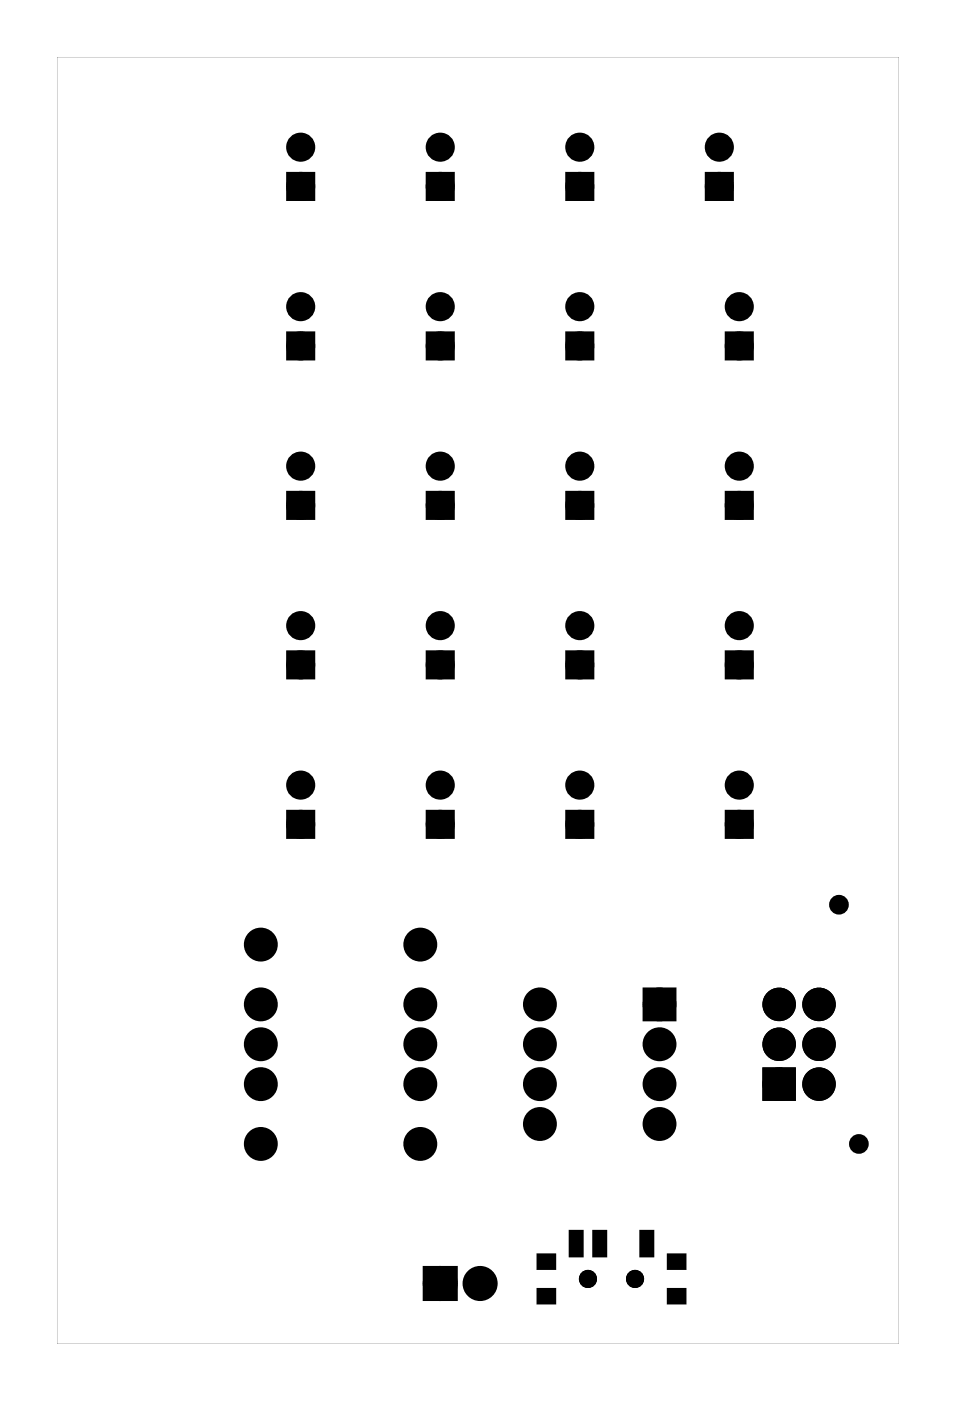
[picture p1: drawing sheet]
<svg xmlns="http://www.w3.org/2000/svg" width="61mm" height="89mm" viewBox="0 0 61 89" stroke-linecap="round" stroke-linejoin="round" font-family="sans-serif">
<g fill="#000">
<path d="M18.6 11.3h1.2v1.2h-1.2zM27.4 11.3h1.2v1.2h-1.2zM36.3 11.3h1.2v1.2h-1.2zM45.2 11.3h1.2v1.2h-1.2zM18.6 31.6h1.2v1.2h-1.2zM18.6 21.4h1.2v1.2h-1.2zM27.4 31.6h1.2v1.2h-1.2zM27.4 21.4h1.2v1.2h-1.2zM36.3 31.6h1.2v1.2h-1.2zM36.3 21.4h1.2v1.2h-1.2zM46.5 31.6h1.2v1.2h-1.2zM46.5 21.4h1.2v1.2h-1.2z"/>
<path d="M18.6 51.9h1.2v1.2h-1.2zM18.6 41.8h1.2v1.2h-1.2zM27.4 51.9h1.2v1.2h-1.2zM27.4 41.8h1.2v1.2h-1.2zM36.3 51.9h1.2v1.2h-1.2zM36.3 41.8h1.2v1.2h-1.2zM46.5 51.9h1.2v1.2h-1.2zM46.5 41.8h1.2v1.2h-1.2zM34.3 80h1v.8h-1zM36.4 78.5h.7v1.5h-.7zM37.9 78.5h.7v1.5h-.7zM40.9 78.5h.7v1.5h-.7z"/>
<path d="M41.3 63.3h1.4v1.4h-1.4zM42.6 80h1v.8h-1zM27.3 81h1.5v1.5h-1.5zM34.3 82.2h1v.8h-1zM42.6 82.2h1v.8h-1z"/>
<path d="M3.6 3.6v82h53.7v-82zM3.6 3.6h53.7v82h-53.7z"/>
<path d="M48.7 68.1v1.9h1.9v-1.9zM49.1 69.1a.51 .51 0 0 1 1 0 .51 .51 0 0 1-1 0z"/>
<path d="M48.7 68.1v1.9h1.9v-1.9zM49.1 69.1a.51 .51 0 0 1 1 0 .51 .51 0 0 1-1 0z"/>
</g>
<g fill="none" stroke="#000" stroke-width=".76" stroke-linecap="butt">
<path d="M41.3 63.3h1.4v1.4h-1.4zM27.3 81h1.5v1.5h-1.5z"/>
<circle cx="16.6" cy="72.9" r=".7"/>
<circle cx="16.6" cy="66.5" r=".7"/>
<circle cx="16.6" cy="69.1" r=".7"/>
<circle cx="16.6" cy="60.2" r=".7"/>
<circle cx="16.6" cy="64" r=".7"/>
<circle cx="26.8" cy="72.9" r=".7"/>
<circle cx="26.8" cy="66.5" r=".7"/>
<circle cx="26.8" cy="60.2" r=".7"/>
<circle cx="26.8" cy="69.1" r=".7"/>
<circle cx="26.8" cy="64" r=".7"/>
<circle cx="34.4" cy="64" r=".7"/>
<circle cx="34.4" cy="66.5" r=".7"/>
<circle cx="34.4" cy="69.1" r=".7"/>
<circle cx="34.4" cy="71.6" r=".7"/>
<circle cx="42" cy="64" r=".7"/>
<circle cx="42" cy="66.5" r=".7"/>
<circle cx="42" cy="69.1" r=".7"/>
<circle cx="42" cy="71.6" r=".7"/>
<circle cx="28" cy="81.8" r=".74"/>
<circle cx="30.6" cy="81.8" r=".74"/>
</g>
<g fill="#000">
<circle cx="19.2" cy="19.5" r=".6"/>
<circle cx="19.2" cy="11.9" r=".6"/>
<circle cx="19.2" cy="9.4" r=".6"/>
<circle cx="28" cy="19.5" r=".6"/>
<circle cx="28" cy="11.9" r=".6"/>
<circle cx="28" cy="9.4" r=".6"/>
<circle cx="36.9" cy="19.5" r=".6"/>
<circle cx="36.9" cy="11.9" r=".6"/>
<circle cx="36.9" cy="9.4" r=".6"/>
<circle cx="45.8" cy="11.9" r=".6"/>
<circle cx="45.8" cy="9.4" r=".6"/>
<circle cx="47.1" cy="19.5" r=".6"/>
<circle cx="19.2" cy="39.9" r=".6"/>
<circle cx="19.2" cy="32.2" r=".6"/>
<circle cx="19.2" cy="29.7" r=".6"/>
<circle cx="19.2" cy="22" r=".6"/>
<circle cx="28" cy="39.9" r=".6"/>
<circle cx="28" cy="32.2" r=".6"/>
<circle cx="28" cy="29.7" r=".6"/>
<circle cx="28" cy="22" r=".6"/>
<circle cx="36.9" cy="39.9" r=".6"/>
<circle cx="36.9" cy="32.2" r=".6"/>
<circle cx="36.9" cy="29.7" r=".6"/>
<circle cx="36.9" cy="22" r=".6"/>
<circle cx="47.1" cy="39.9" r=".6"/>
<circle cx="47.1" cy="32.2" r=".6"/>
<circle cx="47.1" cy="29.7" r=".6"/>
<circle cx="47.1" cy="22" r=".6"/>
<circle cx="19.2" cy="52.5" r=".6"/>
<circle cx="19.2" cy="50" r=".6"/>
<circle cx="19.2" cy="42.4" r=".6"/>
<circle cx="28" cy="52.5" r=".6"/>
<circle cx="28" cy="50" r=".6"/>
<circle cx="28" cy="42.4" r=".6"/>
<circle cx="36.9" cy="50" r=".6"/>
<circle cx="36.9" cy="52.5" r=".6"/>
<circle cx="36.9" cy="42.4" r=".6"/>
<circle cx="47.1" cy="52.5" r=".6"/>
<circle cx="47.1" cy="50" r=".6"/>
<circle cx="47.1" cy="42.4" r=".6"/>
<circle cx="53.4" cy="57.6" r=".35"/>
<circle cx="16.6" cy="72.9" r=".7"/>
<circle cx="16.6" cy="60.2" r=".7"/>
<circle cx="16.6" cy="66.5" r=".7"/>
<circle cx="16.6" cy="69.1" r=".7"/>
<circle cx="16.6" cy="64" r=".7"/>
<circle cx="26.8" cy="72.9" r=".7"/>
<circle cx="26.8" cy="60.2" r=".7"/>
<circle cx="26.8" cy="66.5" r=".7"/>
<circle cx="26.8" cy="69.1" r=".7"/>
<circle cx="26.8" cy="64" r=".7"/>
<circle cx="34.4" cy="64" r=".7"/>
<circle cx="34.4" cy="71.6" r=".7"/>
<circle cx="34.4" cy="66.5" r=".7"/>
<circle cx="34.4" cy="69.1" r=".7"/>
<circle cx="42" cy="64" r=".7"/>
<circle cx="42" cy="66.5" r=".7"/>
<circle cx="42" cy="71.6" r=".7"/>
<circle cx="42" cy="69.1" r=".7"/>
<circle cx="49.6" cy="64" r=".72"/>
<circle cx="49.6" cy="69.1" r=".72"/>
<circle cx="49.6" cy="66.5" r=".72"/>
<circle cx="52.2" cy="64" r=".72"/>
<circle cx="52.2" cy="69.1" r=".72"/>
<circle cx="52.2" cy="66.5" r=".72"/>
<circle cx="54.7" cy="72.9" r=".35"/>
<circle cx="28" cy="81.8" r=".74"/>
<circle cx="30.6" cy="81.8" r=".74"/>
<circle cx="37.5" cy="81.5" r=".45"/>
<circle cx="40.5" cy="81.5" r=".45"/>
</g>
<g fill="none" stroke="#000" stroke-width=".69" stroke-linecap="butt">
<circle cx="49.6" cy="64" r=".72"/>
<circle cx="49.6" cy="66.5" r=".72"/>
<circle cx="49.6" cy="69.1" r=".72"/>
<circle cx="52.2" cy="64" r=".72"/>
<circle cx="52.2" cy="66.5" r=".72"/>
<circle cx="52.2" cy="69.1" r=".72"/>
</g>
<g fill="none" stroke="#000" stroke-width=".25">
<path d="M34.3 80h1v.8h-1zM36.4 78.5h.7v1.5h-.7zM37.9 78.5h.7v1.5h-.7zM40.9 78.5h.7v1.5h-.7zM42.6 80h1v.8h-1zM48.7 68.1h1.9v1.9h-1.9zM34.3 82.2h1v.8h-1zM42.6 82.2h1v.8h-1z"/>
<circle cx="49.6" cy="69.1" r=".51"/>
<circle cx="37.5" cy="81.5" r=".45"/>
<circle cx="40.5" cy="81.5" r=".45"/>
</g>
<g fill="none" stroke="#000" stroke-width=".55">
<circle cx="53.4" cy="57.6" r=".35"/>
<circle cx="54.7" cy="72.9" r=".35"/>
</g>
<g fill="none" stroke="#000" stroke-width=".65" stroke-linecap="butt">
<path d="M18.6 11.3h1.2v1.2h-1.2zM27.4 11.3h1.2v1.2h-1.2zM36.3 11.3h1.2v1.2h-1.2zM45.2 11.3h1.2v1.2h-1.2zM18.6 31.6h1.2v1.2h-1.2zM18.6 21.4h1.2v1.2h-1.2zM27.4 31.6h1.2v1.2h-1.2zM27.4 21.4h1.2v1.2h-1.2zM36.3 31.6h1.2v1.2h-1.2zM36.3 21.4h1.2v1.2h-1.2zM46.5 31.6h1.2v1.2h-1.2zM46.5 21.4h1.2v1.2h-1.2z"/>
<path d="M18.6 51.9h1.2v1.2h-1.2zM18.6 41.8h1.2v1.2h-1.2zM27.4 51.9h1.2v1.2h-1.2zM27.4 41.8h1.2v1.2h-1.2zM36.3 51.9h1.2v1.2h-1.2zM36.3 41.8h1.2v1.2h-1.2zM46.5 51.9h1.2v1.2h-1.2zM46.5 41.8h1.2v1.2h-1.2z"/>
<circle cx="19.2" cy="19.5" r=".6"/>
<circle cx="19.2" cy="9.4" r=".6"/>
<circle cx="19.2" cy="11.9" r=".6"/>
<circle cx="28" cy="19.5" r=".6"/>
<circle cx="28" cy="9.4" r=".6"/>
<circle cx="28" cy="11.9" r=".6"/>
<circle cx="36.9" cy="19.5" r=".6"/>
<circle cx="36.9" cy="9.4" r=".6"/>
<circle cx="36.9" cy="11.9" r=".6"/>
<circle cx="45.8" cy="9.4" r=".6"/>
<circle cx="45.8" cy="11.9" r=".6"/>
<circle cx="47.1" cy="19.5" r=".6"/>
<circle cx="19.2" cy="39.9" r=".6"/>
<circle cx="19.2" cy="29.7" r=".6"/>
<circle cx="19.2" cy="32.2" r=".6"/>
<circle cx="19.2" cy="22" r=".6"/>
<circle cx="28" cy="39.9" r=".6"/>
<circle cx="28" cy="29.7" r=".6"/>
<circle cx="28" cy="32.2" r=".6"/>
<circle cx="28" cy="22" r=".6"/>
<circle cx="36.9" cy="29.7" r=".6"/>
<circle cx="36.9" cy="39.9" r=".6"/>
<circle cx="36.9" cy="22" r=".6"/>
<circle cx="36.9" cy="32.2" r=".6"/>
<circle cx="47.1" cy="39.9" r=".6"/>
<circle cx="47.1" cy="29.7" r=".6"/>
<circle cx="47.1" cy="22" r=".6"/>
<circle cx="47.1" cy="32.2" r=".6"/>
<circle cx="19.2" cy="50" r=".6"/>
<circle cx="19.2" cy="52.5" r=".6"/>
<circle cx="19.2" cy="42.4" r=".6"/>
<circle cx="28" cy="50" r=".6"/>
<circle cx="28" cy="52.5" r=".6"/>
<circle cx="28" cy="42.4" r=".6"/>
<circle cx="36.9" cy="50" r=".6"/>
<circle cx="36.9" cy="52.5" r=".6"/>
<circle cx="36.9" cy="42.4" r=".6"/>
<circle cx="47.1" cy="50" r=".6"/>
<circle cx="47.1" cy="52.5" r=".6"/>
<circle cx="47.1" cy="42.4" r=".6"/>
</g>
</svg>
